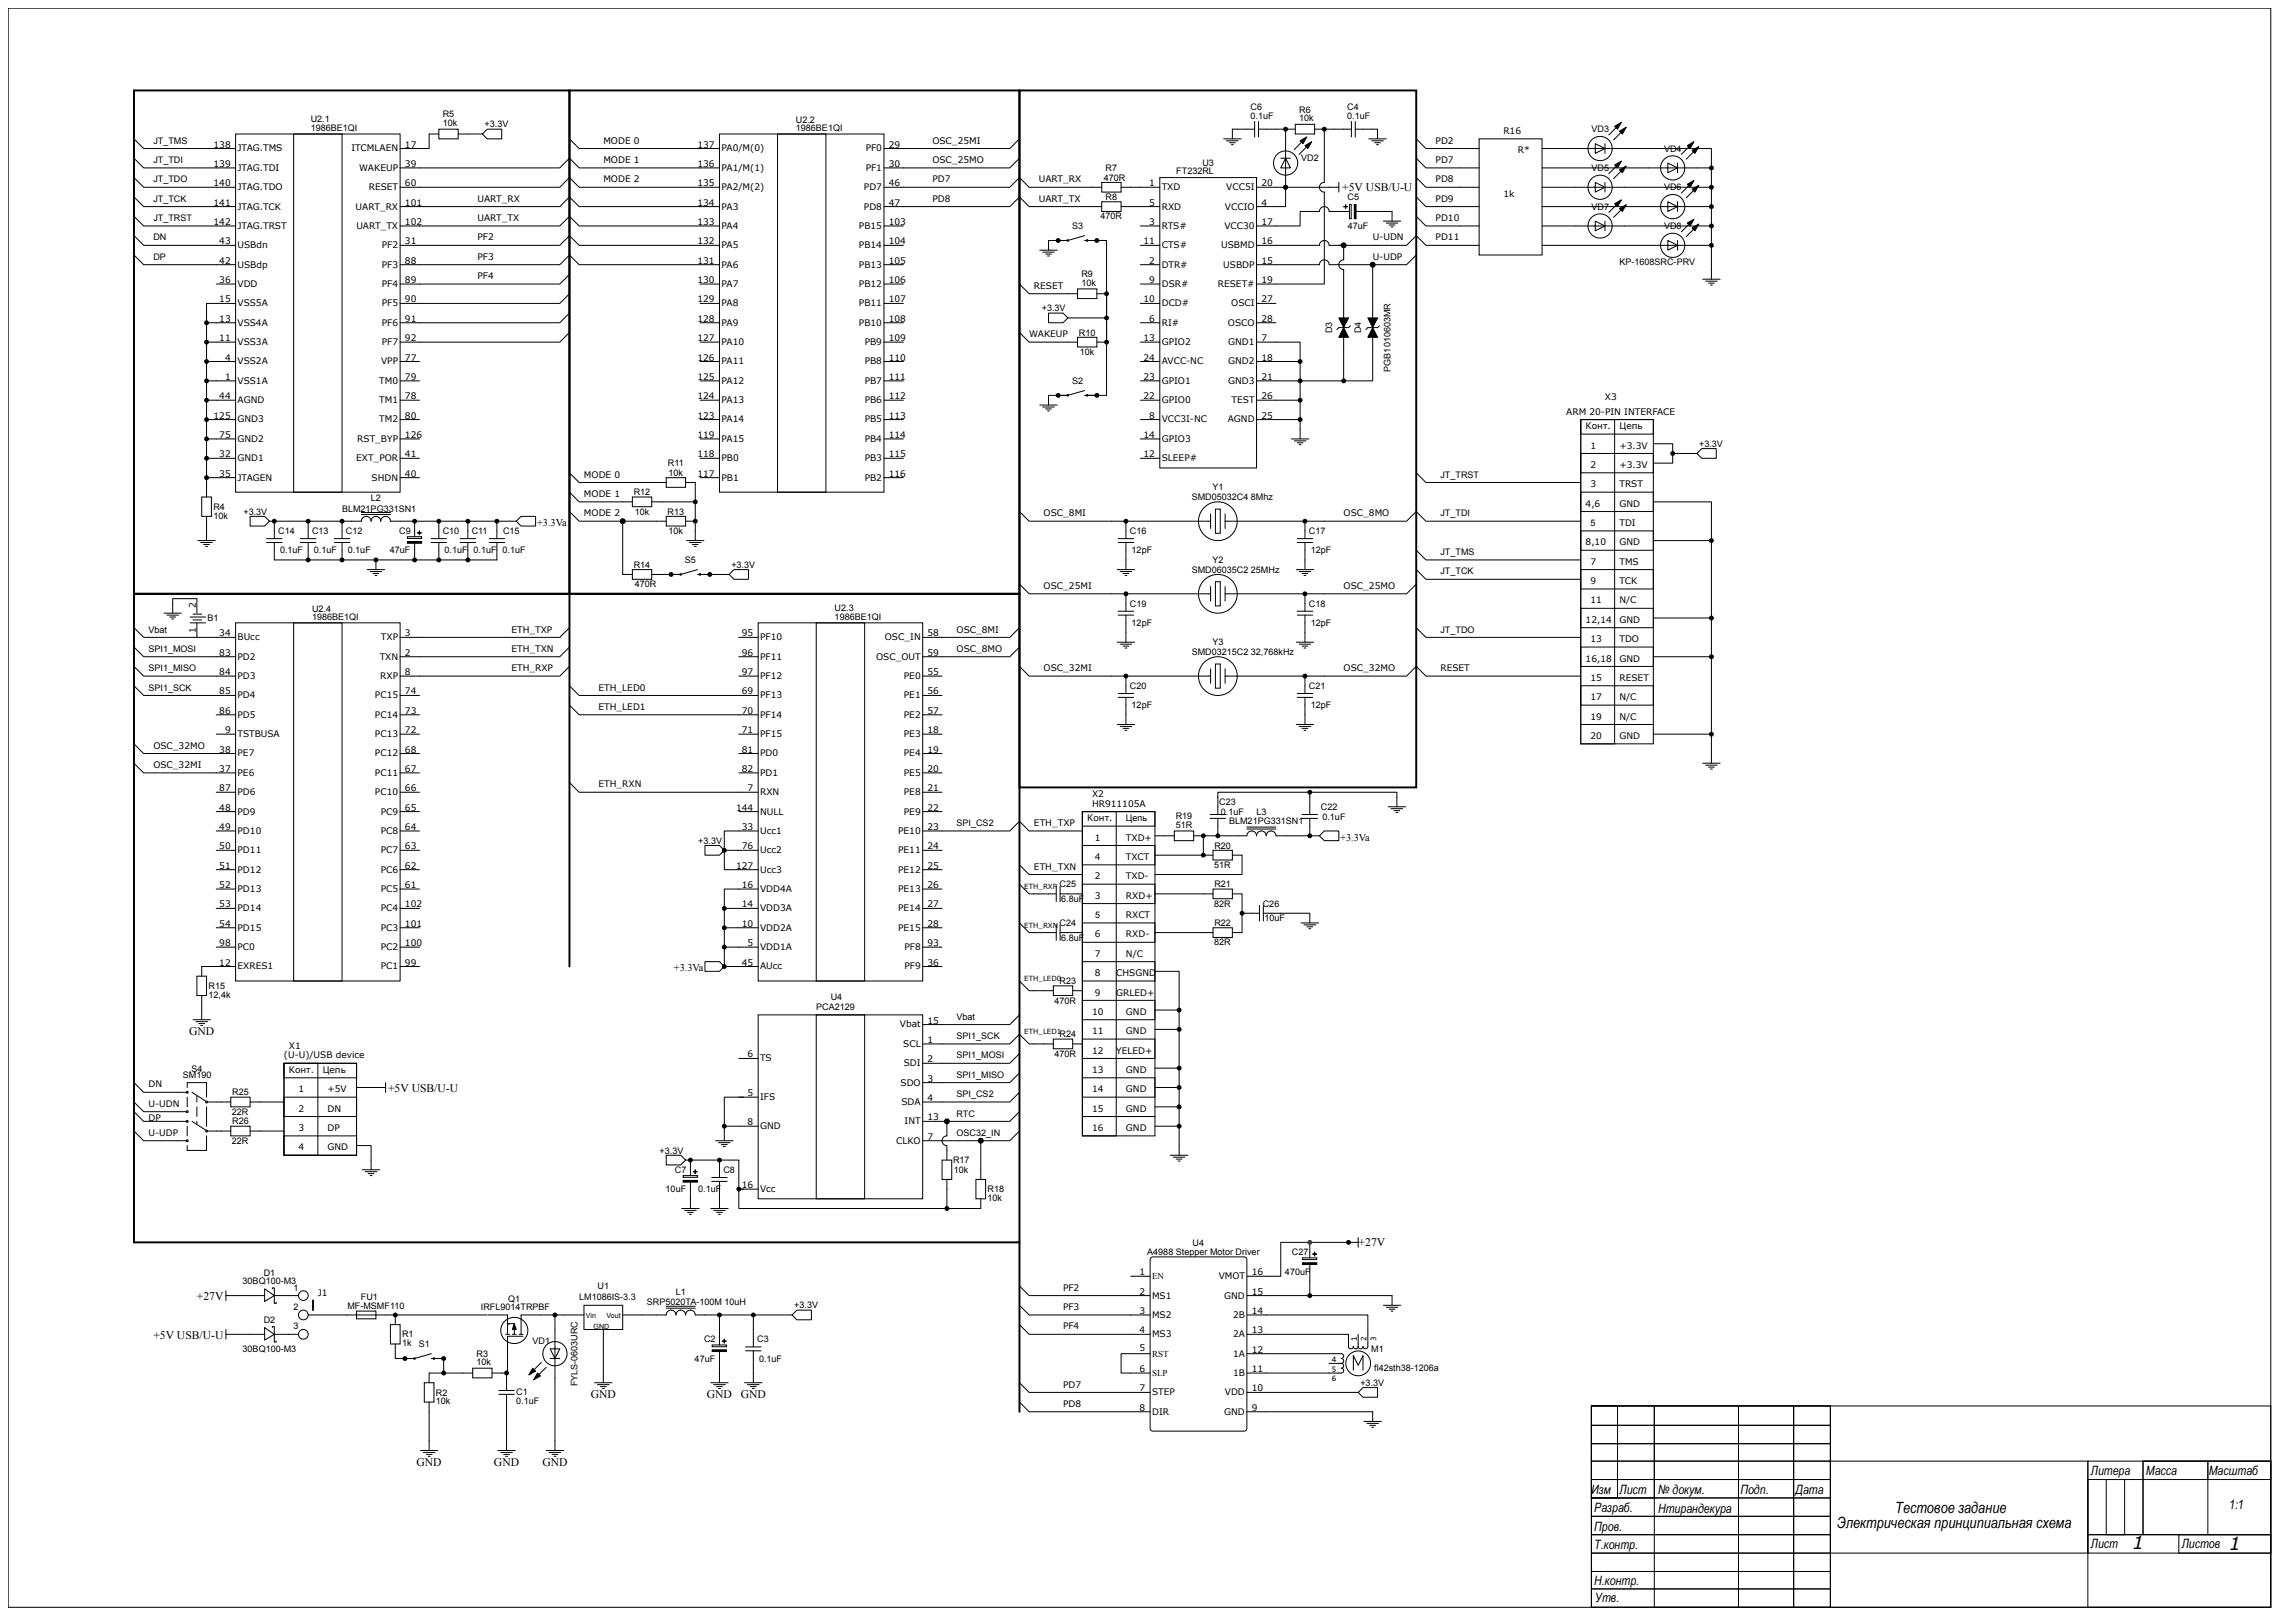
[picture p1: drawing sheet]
<svg xmlns="http://www.w3.org/2000/svg" width="594mm" height="420mm" viewBox="0 0 594 420" stroke-linecap="round" stroke-linejoin="round" font-family="sans-serif">
<defs><g id="words">
<g font-size="4.7">
<text x="552" y="400.9">1</text>
<text x="577.1" y="401.2">1</text>
</g>
<g font-size="4">
<text x="475.6" y="395.4">Электрическая принципиальная схема</text>
<text x="490.6" y="391.7">Тестовое задание</text>
</g>
<g font-size="3.3">
<text x="541.2" y="381.7">Литера</text>
<text x="555.5" y="381.7">Масса</text>
<text x="571.8" y="381.7">Масштаб</text>
<text x="412" y="386.7">Изм</text>
<text x="419.2" y="386.7">Лист</text>
<text x="429.3" y="386.7">№ докум.</text>
<text x="450.5" y="386.7">Подп.</text>
<text x="464.8" y="386.7">Дата</text>
<text x="412.7" y="391.4">Разраб.</text>
<text x="429.3" y="391.7">Нтирандекура</text>
<text x="577.1" y="390.4">1:1</text>
<text x="412.7" y="396.2">Пров.</text>
<text x="412.7" y="400.9">Т.контр.</text>
<text x="541.2" y="400.7">Лист</text>
<text x="564.8" y="400.7">Листов</text>
<text x="412.7" y="410.2">Н.контр.</text>
<text x="413" y="414.7">Утв.</text>
</g>
<g font-size="3">
<text x="347.5" y="49.5">+5V USB/U-U</text>
<text x="49" y="267.9">GND</text>
<text x="100.5" y="282.7">+5V USB/U-U</text>
<text x="351.7" y="322.6">+27V</text>
<text x="51" y="336.6">+27V</text>
<text x="39.7" y="346.6">+5V USB/U-U</text>
<text x="152.9" y="361.9">GND</text>
<text x="183" y="361.9">GND</text>
<text x="191.8" y="361.9">GND</text>
<text x="107.8" y="379.4">GND</text>
<text x="127.9" y="379.4">GND</text>
<text x="140.4" y="379.4">GND</text>
</g>
<g font-size="2.7">
<text x="139" y="136.1">+3.3Va</text>
<text x="347" y="217.6">+3.3Va</text>
<text x="174.5" y="251.4">+3.3Va</text>
</g>
<g font-size="2.3">
<text x="323.7" y="28.4">C6</text>
<text x="336.3" y="29.1">R6</text>
<text x="348.8" y="28.4">C4</text>
<text x="80.5" y="33.9">1986BE1QI</text>
<text x="80.5" y="31.5">U2.1</text>
<text x="114.6" y="32.7">10k</text>
<text x="114.6" y="30.4">R5</text>
<text x="125.4" y="33">+3.3V</text>
<text x="206" y="33.9">1986BE1QI</text>
<text x="206" y="31.8">U2.2</text>
<text x="323.7" y="30.7">0.1uF</text>
<text x="336.3" y="31.4">10k</text>
<text x="348.8" y="30.7">0.1uF</text>
<text x="389.2" y="34.7">R16</text>
<text x="412" y="34.3">VD3</text>
<text x="39.7" y="37.2">JT_TMS</text>
<text x="55.3" y="38.2">138</text>
<text x="61.5" y="39.2">JTAG.TMS</text>
<text x="91" y="39.2">ITCMLAEN</text>
<text x="104.8" y="38.2">17</text>
<text x="156.2" y="37.2">MODE 0</text>
<text x="180.5" y="38.2">137</text>
<text x="186.7" y="39.2">PA0/M(0)</text>
<text x="224.1" y="39.2">PF0</text>
<text x="230.1" y="38.2">29</text>
<text x="241.4" y="37.2">OSC_25MI</text>
<text x="336.9" y="41.8">VD2</text>
<text x="371.6" y="37.2">PD2</text>
<text x="392.9" y="39.7">R*</text>
<text x="430.8" y="39.3">VD4</text>
<text x="39.7" y="42.2">JT_TDI</text>
<text x="39.7" y="47.2">JT_TDO</text>
<text x="55.3" y="43.2">139</text>
<text x="61.5" y="44.2">JTAG.TDI</text>
<text x="93" y="44.2">WAKEUP</text>
<text x="104.8" y="43.2">39</text>
<text x="156.2" y="42.2">MODE 1</text>
<text x="156.2" y="47.2">MODE 2</text>
<text x="180.5" y="43.2">136</text>
<text x="186.7" y="44.2">PA1/M(1)</text>
<text x="224.1" y="44.2">PF1</text>
<text x="230.1" y="43.2">30</text>
<text x="241.4" y="42.2">OSC_25MO</text>
<text x="241.4" y="47.2">PD7</text>
<text x="268.9" y="47.2">UART_RX</text>
<text x="285.8" y="46.8">470R</text>
<text x="286.2" y="44.3">R7</text>
<text x="304.5" y="45.1">FT232RL</text>
<text x="311.3" y="42.8">U3</text>
<text x="371.6" y="42.2">PD7</text>
<text x="371.6" y="47.2">PD8</text>
<text x="412" y="44.3">VD5</text>
<text x="39.7" y="52.2">JT_TCK</text>
<text x="55.3" y="53.2">141</text>
<text x="55.3" y="48.2">140</text>
<text x="61.5" y="49.2">JTAG.TDO</text>
<text x="95.5" y="49.2">RESET</text>
<text x="104.8" y="48.2">60</text>
<text x="104.8" y="53.2">101</text>
<text x="123.6" y="52.2">UART_RX</text>
<text x="180.5" y="53.2">134</text>
<text x="180.5" y="48.2">135</text>
<text x="186.7" y="49.2">PA2/M(2)</text>
<text x="223.6" y="49.2">PD7</text>
<text x="230.1" y="48.2">46</text>
<text x="230.1" y="53.2">47</text>
<text x="241.4" y="52.2">PD8</text>
<text x="268.9" y="52.2">UART_TX</text>
<text x="286.2" y="51.8">R8</text>
<text x="297.5" y="48.2">1</text>
<text x="297.5" y="53.2">5</text>
<text x="300.7" y="49.2">TXD</text>
<text x="317.5" y="49.2">VCC5I</text>
<text x="326.5" y="53.2">4</text>
<text x="326.5" y="48.2">20</text>
<text x="348.8" y="51.8">C5</text>
<text x="371.6" y="52.2">PD9</text>
<text x="389.2" y="51">1k</text>
<text x="430.8" y="49.3">VD6</text>
<text x="39.7" y="57.2">JT_TRST</text>
<text x="55.3" y="58.2">142</text>
<text x="61.5" y="59.2">JTAG.TRST</text>
<text x="61.5" y="54.2">JTAG.TCK</text>
<text x="92.1" y="54.2">UART_RX</text>
<text x="92.3" y="59.2">UART_TX</text>
<text x="104.8" y="58.2">102</text>
<text x="123.6" y="57.2">UART_TX</text>
<text x="180.5" y="58.2">133</text>
<text x="186.7" y="59.2">PA4</text>
<text x="186.7" y="54.2">PA3</text>
<text x="222.4" y="59.2">PB15</text>
<text x="223.6" y="54.2">PD8</text>
<text x="230.1" y="58.2">103</text>
<text x="277.5" y="59.3">S3</text>
<text x="284.9" y="56.8">470R</text>
<text x="297.5" y="58.2">3</text>
<text x="300.7" y="59.2">RTS#</text>
<text x="300.7" y="54.2">RXD</text>
<text x="317" y="59.2">VCC30</text>
<text x="317.1" y="54.2">VCCIO</text>
<text x="326.5" y="58.2">17</text>
<text x="348.9" y="59.3">47uF</text>
<text x="371.6" y="57.2">PD10</text>
<text x="412" y="54.3">VD7</text>
<text x="430.8" y="59.3">VD8</text>
<text x="39.7" y="62.2">DN</text>
<text x="56.8" y="63.2">43</text>
<text x="61.5" y="64.2">USBdn</text>
<text x="98.8" y="64.2">PF2</text>
<text x="104.8" y="63.2">31</text>
<text x="123.6" y="62.2">PF2</text>
<text x="180.5" y="63.2">132</text>
<text x="186.7" y="64.2">PA5</text>
<text x="222.4" y="64.2">PB14</text>
<text x="230.1" y="63.2">104</text>
<text x="296" y="63.2">11</text>
<text x="300.7" y="64.2">CTS#</text>
<text x="316.1" y="64.2">USBMD</text>
<text x="326.5" y="63.2">16</text>
<text x="355.3" y="62.2">U-UDN</text>
<text x="371.6" y="62.2">PD11</text>
<text x="39.7" y="67.3">DP</text>
<text x="56.8" y="68.3">42</text>
<text x="61.5" y="69.3">USBdp</text>
<text x="98.8" y="69.3">PF3</text>
<text x="104.8" y="68.3">88</text>
<text x="123.6" y="67.3">PF3</text>
<text x="180.5" y="68.3">131</text>
<text x="186.7" y="69.3">PA6</text>
<text x="222.4" y="69.3">PB13</text>
<text x="230.1" y="68.3">105</text>
<text x="280" y="71.7">R9</text>
<text x="297.5" y="68.3">2</text>
<text x="300.7" y="69.3">DTR#</text>
<text x="316.7" y="69.3">USBDP</text>
<text x="326.5" y="68.3">15</text>
<text x="355.3" y="67.3">U-UDP</text>
<text x="419.2" y="68.5">KP-1608SRC-PRV</text>
<text x="56.8" y="73.3">36</text>
<text x="61.5" y="74.3">VDD</text>
<text x="98.8" y="74.3">PF4</text>
<text x="104.8" y="73.3">89</text>
<text x="123.6" y="72.3">PF4</text>
<text x="180.5" y="73.3">130</text>
<text x="186.7" y="74.3">PA7</text>
<text x="222.4" y="74.3">PB12</text>
<text x="230.1" y="73.3">106</text>
<text x="267.7" y="74.8">RESET</text>
<text x="280" y="74">10k</text>
<text x="297.5" y="73.3">9</text>
<text x="300.7" y="74.3">DSR#</text>
<text x="315.3" y="74.3">RESET#</text>
<text x="326.5" y="73.3">19</text>
<text x="56.8" y="83.3">13</text>
<text x="56.8" y="78.3">15</text>
<text x="61.5" y="79.3">VSS5A</text>
<text x="98.8" y="79.3">PF5</text>
<text x="104.8" y="78.3">90</text>
<text x="104.8" y="83.3">91</text>
<text x="180.5" y="83.3">128</text>
<text x="180.5" y="78.3">129</text>
<text x="186.7" y="79.3">PA8</text>
<text x="222.4" y="79.3">PB11</text>
<text x="230.1" y="78.3">107</text>
<text x="230.1" y="83.3">108</text>
<text x="269.7" y="80.6">+3.3V</text>
<text x="296" y="78.3">10</text>
<text x="297.5" y="83.3">6</text>
<text x="300.7" y="79.3">DCD#</text>
<text x="318.7" y="79.3">OSCI</text>
<text x="326.5" y="78.3">27</text>
<text x="326.5" y="83.3">28</text>
<text x="56.8" y="88.3">11</text>
<text x="61.5" y="89.3">VSS3A</text>
<text x="61.5" y="84.3">VSS4A</text>
<text x="98.8" y="84.3">PF6</text>
<text x="98.8" y="89.3">PF7</text>
<text x="104.8" y="88.3">92</text>
<text x="180.5" y="88.3">127</text>
<text x="186.7" y="89.3">PA10</text>
<text x="186.7" y="84.3">PA9</text>
<text x="222.4" y="84.3">PB10</text>
<text x="223.8" y="89.3">PB9</text>
<text x="230.1" y="88.3">109</text>
<text x="266.4" y="87.3">WAKEUP</text>
<text x="279.3" y="86.9">R10</text>
<text x="296" y="88.3">13</text>
<text x="300.7" y="84.3">RI#</text>
<text x="300.7" y="89.3">GPIO2</text>
<text x="317.9" y="84.3">OSCO</text>
<text x="317.9" y="89.3">GND1</text>
<text x="326.5" y="88.3">7</text>
<text x="344.9" y="86.3" transform="rotate(-90 344.9 86.3)">D3</text>
<text x="352.4" y="86.3" transform="rotate(-90 352.4 86.3)">D4</text>
<text x="58.3" y="93.3">4</text>
<text x="61.5" y="94.3">VSS2A</text>
<text x="98.7" y="94.3">VPP</text>
<text x="104.8" y="93.3">77</text>
<text x="180.5" y="93.3">126</text>
<text x="186.7" y="94.3">PA11</text>
<text x="223.8" y="94.3">PB8</text>
<text x="230.1" y="93.3">110</text>
<text x="279.5" y="91.9">10k</text>
<text x="296" y="93.3">24</text>
<text x="300.7" y="94.3">AVCC-NC</text>
<text x="317.9" y="94.3">GND2</text>
<text x="326.5" y="93.3">18</text>
<text x="58.3" y="98.3">1</text>
<text x="61.5" y="99.3">VSS1A</text>
<text x="98.2" y="99.3">TM0</text>
<text x="104.8" y="98.3">79</text>
<text x="180.5" y="98.3">125</text>
<text x="186.7" y="99.3">PA12</text>
<text x="223.8" y="99.3">PB7</text>
<text x="230.1" y="98.3">111</text>
<text x="277.5" y="99.4">S2</text>
<text x="296" y="98.3">23</text>
<text x="300.7" y="99.3">GPIO1</text>
<text x="317.9" y="99.3">GND3</text>
<text x="326.5" y="98.3">21</text>
<text x="359.9" y="96.2" transform="rotate(-90 359.9 96.2)">PGB1010603MR</text>
<text x="56.8" y="103.3">44</text>
<text x="61.5" y="104.3">AGND</text>
<text x="98.2" y="104.3">TM1</text>
<text x="104.8" y="103.3">78</text>
<text x="180.5" y="103.3">124</text>
<text x="186.7" y="104.3">PA13</text>
<text x="223.8" y="104.3">PB6</text>
<text x="230.1" y="103.3">112</text>
<text x="296" y="103.3">22</text>
<text x="300.7" y="104.3">GPIO0</text>
<text x="318.8" y="104.3">TEST</text>
<text x="326.5" y="103.3">26</text>
<text x="405.5" y="107.3">ARM 20-PIN INTERFACE</text>
<text x="415.5" y="103.6">X3</text>
<text x="55.3" y="108.3">125</text>
<text x="56.8" y="113.3">75</text>
<text x="61.5" y="109.3">GND3</text>
<text x="98.2" y="109.3">TM2</text>
<text x="104.8" y="108.3">80</text>
<text x="104.8" y="113.3">126</text>
<text x="180.5" y="113.3">119</text>
<text x="180.5" y="108.3">123</text>
<text x="186.7" y="109.3">PA14</text>
<text x="223.8" y="109.3">PB5</text>
<text x="230.1" y="108.3">113</text>
<text x="230.1" y="113.3">114</text>
<text x="296" y="113.3">14</text>
<text x="297.5" y="108.3">8</text>
<text x="300.7" y="109.3">VCC3I-NC</text>
<text x="317.8" y="109.3">AGND</text>
<text x="326.5" y="108.3">25</text>
<text x="410.5" y="111.1">Конт.</text>
<text x="419.2" y="111.1">Цепь</text>
<text x="56.8" y="118.4">32</text>
<text x="61.5" y="119.4">GND1</text>
<text x="61.5" y="114.3">GND2</text>
<text x="92.2" y="119.4">EXT_POR</text>
<text x="92.5" y="114.3">RST_BYP</text>
<text x="104.8" y="118.4">41</text>
<text x="180.5" y="118.4">118</text>
<text x="186.7" y="119.4">PB0</text>
<text x="186.7" y="114.3">PA15</text>
<text x="223.8" y="114.3">PB4</text>
<text x="223.8" y="119.4">PB3</text>
<text x="230.1" y="118.4">115</text>
<text x="296" y="118.4">12</text>
<text x="300.7" y="119.4">SLEEP#</text>
<text x="300.7" y="114.3">GPIO3</text>
<text x="411.7" y="116.1">1</text>
<text x="419.2" y="116.1">+3.3V</text>
<text x="439.8" y="115.7">+3.3V</text>
<text x="56.8" y="123.4">35</text>
<text x="61.5" y="124.4">JTAGEN</text>
<text x="96.2" y="124.4">SHDN</text>
<text x="104.8" y="123.4">40</text>
<text x="151.2" y="123.6">MODE 0</text>
<text x="172.9" y="120.7">R11</text>
<text x="173.1" y="123.2">10k</text>
<text x="180.5" y="123.4">117</text>
<text x="186.7" y="124.4">PB1</text>
<text x="223.8" y="124.4">PB2</text>
<text x="230.1" y="123.4">116</text>
<text x="372.9" y="123.6">JT_TRST</text>
<text x="411.7" y="121.1">2</text>
<text x="419.2" y="121.1">+3.3V</text>
<text x="55.2" y="131.9">R4</text>
<text x="96" y="129.6">L2</text>
<text x="151.2" y="128.6">MODE 1</text>
<text x="164.1" y="128.2">R12</text>
<text x="308.5" y="129.4">SMD05032C4</text>
<text x="313.9" y="126.9">Y1</text>
<text x="323.8" y="129.4">8Mhz</text>
<text x="410.5" y="131.1">4,6</text>
<text x="411.7" y="126.1">3</text>
<text x="419.2" y="131.1">GND</text>
<text x="419.2" y="126.1">TRST</text>
<text x="55.2" y="134.2">10k</text>
<text x="63" y="133.2">+3.3V</text>
<text x="88.5" y="132.4">BLM21PG331SN1</text>
<text x="151.2" y="133.6">MODE 2</text>
<text x="164.3" y="133.2">10k</text>
<text x="172.8" y="133.2">R13</text>
<text x="270.2" y="133.6">OSC_8MI</text>
<text x="347.8" y="133.6">OSC_8MO</text>
<text x="372.9" y="133.6">JT_TDI</text>
<text x="411.7" y="136.1">5</text>
<text x="419.2" y="136.1">TDI</text>
<text x="72" y="138.2">C14</text>
<text x="72.5" y="143.2">0.1uF</text>
<text x="80.8" y="138.2">C13</text>
<text x="81.3" y="143.2">0.1uF</text>
<text x="89.6" y="138.2">C12</text>
<text x="90" y="143.2">0.1uF</text>
<text x="100.9" y="143.2">47uF</text>
<text x="103.3" y="138.2">C9</text>
<text x="114.6" y="138.2">C10</text>
<text x="115.1" y="143.2">0.1uF</text>
<text x="122.1" y="138.2">C11</text>
<text x="122.6" y="143.2">0.1uF</text>
<text x="130.1" y="143.2">0.1uF</text>
<text x="130.2" y="138.2">C15</text>
<text x="173.1" y="138.2">10k</text>
<text x="292.5" y="138.2">C16</text>
<text x="292.9" y="143.2">12pF</text>
<text x="338.8" y="138.2">C17</text>
<text x="339.3" y="143.2">12pF</text>
<text x="372.9" y="143.7">JT_TMS</text>
<text x="410.5" y="141.2">8,10</text>
<text x="419.2" y="141.2">GND</text>
<text x="164.1" y="147">R14</text>
<text x="177.3" y="145.7">S5</text>
<text x="189.3" y="147">+3.3V</text>
<text x="308.5" y="148.2">SMD06035C2</text>
<text x="313.9" y="145.7">Y2</text>
<text x="323.8" y="148.2">25MHz</text>
<text x="372.9" y="148.7">JT_TCK</text>
<text x="411.7" y="146.2">7</text>
<text x="419.2" y="146.2">TMS</text>
<text x="164.3" y="152">470R</text>
<text x="270.2" y="152.4">OSC_25MI</text>
<text x="347.8" y="152.4">OSC_25MO</text>
<text x="411.7" y="151.2">9</text>
<text x="419.2" y="151.2">TCK</text>
<text x="50.7" y="157.4" transform="rotate(-90 50.7 157.4)">2</text>
<text x="53.7" y="160.8">B1</text>
<text x="80.8" y="160.4">1986BE1QI</text>
<text x="80.8" y="158.4">U2.4</text>
<text x="216.1" y="160.4">1986BE1QI</text>
<text x="216.1" y="158.2">U2.3</text>
<text x="292.5" y="157">C19</text>
<text x="338.8" y="157">C18</text>
<text x="410.5" y="161.2">12,14</text>
<text x="411.7" y="156.2">11</text>
<text x="419.2" y="161.2">GND</text>
<text x="419.2" y="156.2">N/C</text>
<text x="38.4" y="163.7">Vbat</text>
<text x="50.7" y="163.9" transform="rotate(-90 50.7 163.9)">1</text>
<text x="56.8" y="164.7">34</text>
<text x="61.5" y="165.7">BUcc</text>
<text x="98.6" y="165.7">TXP</text>
<text x="104.8" y="164.7">3</text>
<text x="132.4" y="163.7">ETH_TXP</text>
<text x="192" y="164.7">95</text>
<text x="196.8" y="165.7">PF10</text>
<text x="229.1" y="165.7">OSC_IN</text>
<text x="240.1" y="164.7">58</text>
<text x="247.6" y="163.7">OSC_8MI</text>
<text x="292.9" y="162">12pF</text>
<text x="313.9" y="167">Y3</text>
<text x="339.3" y="162">12pF</text>
<text x="372.9" y="163.7">JT_TDO</text>
<text x="411.7" y="166.2">13</text>
<text x="419.2" y="166.2">TDO</text>
<text x="38.4" y="173.7">SPI1_MISO</text>
<text x="38.4" y="168.7">SPI1_MOSI</text>
<text x="56.8" y="169.7">83</text>
<text x="61.5" y="170.7">PD2</text>
<text x="98.3" y="170.7">TXN</text>
<text x="104.8" y="169.7">2</text>
<text x="132.4" y="173.7">ETH_RXP</text>
<text x="132.4" y="168.7">ETH_TXN</text>
<text x="192" y="169.7">96</text>
<text x="196.8" y="170.7">PF11</text>
<text x="226.8" y="170.7">OSC_OUT</text>
<text x="240.1" y="169.7">59</text>
<text x="247.6" y="168.7">OSC_8MO</text>
<text x="270.2" y="173.7">OSC_32MI</text>
<text x="308.5" y="169.5">SMD03215C2</text>
<text x="323.8" y="169.5">32,768kHz</text>
<text x="347.8" y="173.7">OSC_32MO</text>
<text x="372.9" y="173.7">RESET</text>
<text x="410.5" y="171.2">16,18</text>
<text x="419.2" y="171.2">GND</text>
<text x="38.4" y="178.7">SPI1_SCK</text>
<text x="56.8" y="179.7">85</text>
<text x="56.8" y="174.7">84</text>
<text x="61.5" y="175.7">PD3</text>
<text x="98.4" y="175.7">RXP</text>
<text x="104.8" y="174.7">8</text>
<text x="104.8" y="179.7">74</text>
<text x="154.9" y="178.7">ETH_LED0</text>
<text x="192" y="179.7">69</text>
<text x="192" y="174.7">97</text>
<text x="196.8" y="175.7">PF12</text>
<text x="234" y="175.7">PE0</text>
<text x="240.1" y="174.7">55</text>
<text x="240.1" y="179.7">56</text>
<text x="292.5" y="178.3">C20</text>
<text x="338.8" y="178.3">C21</text>
<text x="411.7" y="176.2">15</text>
<text x="419.2" y="176.2">RESET</text>
<text x="56.8" y="184.7">86</text>
<text x="61.5" y="185.7">PD5</text>
<text x="61.5" y="180.7">PD4</text>
<text x="97.1" y="180.7">PC15</text>
<text x="97.1" y="185.7">PC14</text>
<text x="104.8" y="184.7">73</text>
<text x="154.9" y="183.7">ETH_LED1</text>
<text x="192" y="184.7">70</text>
<text x="196.8" y="185.7">PF14</text>
<text x="196.8" y="180.7">PF13</text>
<text x="234" y="180.7">PE1</text>
<text x="234" y="185.7">PE2</text>
<text x="240.1" y="184.7">57</text>
<text x="292.9" y="183.3">12pF</text>
<text x="339.3" y="183.3">12pF</text>
<text x="411.7" y="181.2">17</text>
<text x="419.2" y="181.2">N/C</text>
<text x="58.3" y="189.8">9</text>
<text x="61.5" y="190.8">TSTBUSA</text>
<text x="97.1" y="190.8">PC13</text>
<text x="104.8" y="189.8">72</text>
<text x="192" y="189.8">71</text>
<text x="196.8" y="190.8">PF15</text>
<text x="234" y="190.8">PE3</text>
<text x="240.1" y="189.8">18</text>
<text x="411.7" y="186.2">19</text>
<text x="411.7" y="191.3">20</text>
<text x="419.2" y="191.3">GND</text>
<text x="419.2" y="186.2">N/C</text>
<text x="39.7" y="193.8">OSC_32MO</text>
<text x="56.8" y="194.8">38</text>
<text x="61.5" y="195.8">PE7</text>
<text x="97.1" y="195.8">PC12</text>
<text x="104.8" y="194.8">68</text>
<text x="192" y="194.8">81</text>
<text x="196.8" y="195.8">PD0</text>
<text x="234" y="195.8">PE4</text>
<text x="240.1" y="194.8">19</text>
<text x="39.7" y="198.8">OSC_32MI</text>
<text x="56.8" y="199.8">37</text>
<text x="61.5" y="200.8">PE6</text>
<text x="97.1" y="200.8">PC11</text>
<text x="104.8" y="199.8">67</text>
<text x="154.9" y="203.8">ETH_RXN</text>
<text x="192" y="199.8">82</text>
<text x="196.8" y="200.8">PD1</text>
<text x="234" y="200.8">PE5</text>
<text x="240.1" y="199.8">20</text>
<text x="56.8" y="209.8">48</text>
<text x="56.8" y="204.8">87</text>
<text x="61.5" y="205.8">PD6</text>
<text x="97.1" y="205.8">PC10</text>
<text x="104.8" y="204.8">66</text>
<text x="104.8" y="209.8">65</text>
<text x="190.6" y="209.8">144</text>
<text x="193.5" y="204.8">7</text>
<text x="196.8" y="205.8">RXN</text>
<text x="234" y="205.8">PE8</text>
<text x="240.1" y="204.8">21</text>
<text x="240.1" y="209.8">22</text>
<text x="282.7" y="208.8">HR911105A</text>
<text x="282.7" y="206.3">X2</text>
<text x="315.6" y="208.4">C23</text>
<text x="341.9" y="209.6">C22</text>
<text x="56.8" y="214.8">49</text>
<text x="61.5" y="215.8">PD10</text>
<text x="61.5" y="210.8">PD9</text>
<text x="98.5" y="210.8">PC9</text>
<text x="98.5" y="215.8">PC8</text>
<text x="104.8" y="214.8">64</text>
<text x="192" y="214.8">33</text>
<text x="196.8" y="215.8">Ucc1</text>
<text x="196.8" y="210.8">NULL</text>
<text x="232.5" y="215.8">PE10</text>
<text x="234" y="210.8">PE9</text>
<text x="240.1" y="214.8">23</text>
<text x="247.6" y="213.8">SPI_CS2</text>
<text x="267.7" y="213.8">ETH_TXP</text>
<text x="281.4" y="212.6">Конт.</text>
<text x="291.5" y="212.6">Цепь</text>
<text x="304.4" y="214.3">51R</text>
<text x="304.4" y="212">R19</text>
<text x="316" y="210.9">0.1uF</text>
<text x="318.2" y="213.4">BLM21PG331SN1</text>
<text x="325.2" y="211">L3</text>
<text x="342.3" y="212.1">0.1uF</text>
<text x="56.8" y="219.8">50</text>
<text x="61.5" y="220.8">PD11</text>
<text x="98.5" y="220.8">PC7</text>
<text x="104.8" y="219.8">63</text>
<text x="180.8" y="218.4">+3.3V</text>
<text x="192" y="219.8">76</text>
<text x="196.8" y="220.8">Ucc2</text>
<text x="232.5" y="220.8">PE11</text>
<text x="240.1" y="219.8">24</text>
<text x="283.4" y="217.6">1</text>
<text x="291.5" y="217.6">TXD+</text>
<text x="314.4" y="219.6">R20</text>
<text x="56.8" y="224.8">51</text>
<text x="61.5" y="225.8">PD12</text>
<text x="98.5" y="225.8">PC6</text>
<text x="104.8" y="224.8">62</text>
<text x="190.6" y="224.8">127</text>
<text x="196.8" y="225.8">Ucc3</text>
<text x="232.5" y="225.8">PE12</text>
<text x="240.1" y="224.8">25</text>
<text x="267.7" y="225.1">ETH_TXN</text>
<text x="283.4" y="222.6">4</text>
<text x="283.4" y="227.6">2</text>
<text x="291.5" y="222.6">TXCT</text>
<text x="291.5" y="227.6">TXD-</text>
<text x="314.3" y="224.6">51R</text>
<text x="56.8" y="229.8">52</text>
<text x="61.5" y="230.8">PD13</text>
<text x="98.5" y="230.8">PC5</text>
<text x="104.8" y="229.8">61</text>
<text x="192" y="229.8">16</text>
<text x="196.8" y="230.8">VDD4A</text>
<text x="232.5" y="230.8">PE13</text>
<text x="240.1" y="229.8">26</text>
<text x="274.3" y="229.7">C25</text>
<text x="274.7" y="233.4">6.8uF</text>
<text x="283.4" y="232.6">3</text>
<text x="291.5" y="232.6">RXD+</text>
<text x="314.4" y="229.7">R21</text>
<text x="56.8" y="239.9">54</text>
<text x="56.8" y="234.8">53</text>
<text x="61.5" y="235.9">PD14</text>
<text x="98.5" y="235.9">PC4</text>
<text x="104.8" y="234.8">102</text>
<text x="104.8" y="239.9">101</text>
<text x="192" y="239.9">10</text>
<text x="192" y="234.8">14</text>
<text x="196.8" y="235.9">VDD3A</text>
<text x="232.5" y="235.9">PE14</text>
<text x="240.1" y="234.8">27</text>
<text x="240.1" y="239.9">28</text>
<text x="274.3" y="239.7">C24</text>
<text x="283.5" y="237.6">5</text>
<text x="291.5" y="237.6">RXCT</text>
<text x="314.3" y="234.7">82R</text>
<text x="314.4" y="239.7">R22</text>
<text x="326.9" y="234.7">C26</text>
<text x="327.3" y="238.4">10uF</text>
<text x="56.8" y="244.9">98</text>
<text x="61.5" y="245.9">PC0</text>
<text x="61.5" y="240.9">PD15</text>
<text x="98.5" y="240.9">PC3</text>
<text x="98.5" y="245.9">PC2</text>
<text x="104.8" y="244.9">100</text>
<text x="193.5" y="244.9">5</text>
<text x="196.8" y="245.9">VDD1A</text>
<text x="196.8" y="240.9">VDD2A</text>
<text x="232.5" y="240.9">PE15</text>
<text x="234.1" y="245.9">PF8</text>
<text x="240.1" y="244.9">93</text>
<text x="274.7" y="243.4">6.8uF</text>
<text x="283.4" y="242.6">6</text>
<text x="291.5" y="242.6">RXD-</text>
<text x="314.3" y="244.7">82R</text>
<text x="56.8" y="249.9">12</text>
<text x="61.5" y="250.9">EXRES1</text>
<text x="98.5" y="250.9">PC1</text>
<text x="104.8" y="249.9">99</text>
<text x="192" y="249.9">45</text>
<text x="196.8" y="250.9">AUcc</text>
<text x="234.1" y="250.9">PF9</text>
<text x="240.1" y="249.9">36</text>
<text x="283.4" y="247.6">7</text>
<text x="291.5" y="247.6">N/C</text>
<text x="54" y="256">R15</text>
<text x="274.3" y="254.7">R23</text>
<text x="283.4" y="257.6">9</text>
<text x="283.4" y="252.6">8</text>
<text x="289" y="257.6">GRLED+</text>
<text x="289" y="252.6">CHSGND</text>
<text x="54" y="258.2">12,4k</text>
<text x="211.3" y="261.4">PCA2129</text>
<text x="215.1" y="258.9">U4</text>
<text x="247.6" y="263.9">Vbat</text>
<text x="273" y="259.7">470R</text>
<text x="282.7" y="262.7">10</text>
<text x="291.5" y="262.7">GND</text>
<text x="233" y="265.9">Vbat</text>
<text x="240.1" y="264.9">15</text>
<text x="240.1" y="269.9">1</text>
<text x="247.6" y="268.9">SPI1_SCK</text>
<text x="274.3" y="268.5">R24</text>
<text x="282.7" y="267.7">11</text>
<text x="291.5" y="267.7">GND</text>
<text x="73.5" y="273.9">(U-U)/USB device</text>
<text x="74.8" y="271.4">X1</text>
<text x="193.5" y="273.7">6</text>
<text x="196.8" y="274.7">TS</text>
<text x="233.8" y="270.9">SCL</text>
<text x="234" y="275.9">SDI</text>
<text x="240.1" y="274.9">2</text>
<text x="247.6" y="273.9">SPI1_MOSI</text>
<text x="273" y="273.5">470R</text>
<text x="282.7" y="272.7">12</text>
<text x="289" y="272.7">YELED+</text>
<text x="38.4" y="281.4">DN</text>
<text x="47.3" y="278.9">SM190</text>
<text x="49.6" y="277.4">S4</text>
<text x="74.8" y="277.7">Конт.</text>
<text x="83.5" y="277.7">Цепь</text>
<text x="233.1" y="280.9">SDO</text>
<text x="240.1" y="279.9">3</text>
<text x="247.6" y="278.9">SPI1_MISO</text>
<text x="282.7" y="277.7">13</text>
<text x="291.5" y="277.7">GND</text>
<text x="38.4" y="286.5">U-UDN</text>
<text x="60.1" y="283.5">R25</text>
<text x="77.3" y="282.7">1</text>
<text x="77.3" y="287.7">2</text>
<text x="84.8" y="282.7">+5V</text>
<text x="84.8" y="287.7">DN</text>
<text x="193.5" y="283.7">5</text>
<text x="196.8" y="284.7">IFS</text>
<text x="233.4" y="286">SDA</text>
<text x="240.1" y="285">4</text>
<text x="247.6" y="284">SPI_CS2</text>
<text x="282.7" y="282.7">14</text>
<text x="282.7" y="287.7">15</text>
<text x="291.5" y="282.7">GND</text>
<text x="291.5" y="287.7">GND</text>
<text x="38.4" y="290.2">DP</text>
<text x="38.4" y="294">U-UDP</text>
<text x="60" y="288.5">22R</text>
<text x="60.1" y="291">R26</text>
<text x="77.3" y="292.7">3</text>
<text x="84.8" y="292.7">DP</text>
<text x="193.5" y="291.2">8</text>
<text x="196.8" y="292.2">GND</text>
<text x="234.2" y="291">INT</text>
<text x="240.1" y="290">13</text>
<text x="247.6" y="289">RTC</text>
<text x="247.6" y="294">OSC32_IN</text>
<text x="282.7" y="292.7">16</text>
<text x="291.5" y="292.7">GND</text>
<text x="60" y="296">22R</text>
<text x="77.3" y="297.7">4</text>
<text x="84.8" y="297.7">GND</text>
<text x="170.7" y="298.5">+3.3V</text>
<text x="232" y="296">CLKO</text>
<text x="240.1" y="295">7</text>
<text x="174.7" y="303.6">C7</text>
<text x="187.3" y="303.6">C8</text>
<text x="246.7" y="301">R17</text>
<text x="246.9" y="303.6">10k</text>
<text x="172.3" y="308.6">10uF</text>
<text x="180.8" y="308.6">0.1uF</text>
<text x="192" y="307.5">16</text>
<text x="196.8" y="308.5">Vcc</text>
<text x="255.6" y="310.8">10k</text>
<text x="255.6" y="308.6">R18</text>
<text x="308.7" y="322.4">U4</text>
<text x="297" y="324.8">A4988 Stepper Motor Driver</text>
<text x="332.6" y="329.9">470uF</text>
<text x="334.4" y="324.8">C27</text>
<text x="62.8" y="332.3">30BQ100-M3</text>
<text x="68.3" y="330.3">D1</text>
<text x="76" y="334.1">1</text>
<text x="82.3" y="335.3">J1</text>
<text x="154.7" y="333.6">U1</text>
<text x="174.9" y="335.1">L1</text>
<text x="275.2" y="334.1">PF2</text>
<text x="295" y="330">1</text>
<text x="295" y="335.1">2</text>
<text x="298.2" y="331">EN</text>
<text x="315.5" y="331">VMOT</text>
<text x="324" y="335.1">15</text>
<text x="324" y="330">16</text>
<text x="76" y="339.1">2</text>
<text x="89.9" y="338.6">MF-MSMF110</text>
<text x="93.4" y="336.3">FU1</text>
<text x="124.5" y="339.1">IRFL9014TRPBF</text>
<text x="131.6" y="336.8">Q1</text>
<text x="149.9" y="336.6">LM1086IS-3.3</text>
<text x="167.5" y="337.8">SRP5020TA-100M 10uH</text>
<text x="205.6" y="338.6">+3.3V</text>
<text x="275.2" y="339.1">PF3</text>
<text x="295" y="340.1">3</text>
<text x="298.2" y="336.1">MS1</text>
<text x="298.2" y="341.1">MS2</text>
<text x="316.9" y="336.1">GND</text>
<text x="319.2" y="341.1">2B</text>
<text x="324" y="340.1">14</text>
<text x="68.3" y="342.4">D2</text>
<text x="76" y="344.1">3</text>
<text x="104.1" y="346.1">R1</text>
<text x="137.9" y="347.8">VD1</text>
<text x="182.2" y="347.4">C2</text>
<text x="196" y="347.4">C3</text>
<text x="275.2" y="344.1">PF4</text>
<text x="295" y="345.1">4</text>
<text x="298.2" y="346.1">MS3</text>
<text x="319.2" y="346.1">2A</text>
<text x="324" y="345.1">13</text>
<text x="62.8" y="349.9">30BQ100-M3</text>
<text x="104.1" y="348.4">1k</text>
<text x="108.4" y="348.6">S1</text>
<text x="123.4" y="353.3">10k</text>
<text x="123.4" y="351.1">R3</text>
<text x="179.8" y="352.4">47uF</text>
<text x="196.5" y="352.4">0.1uF</text>
<text x="295" y="349.7">5</text>
<text x="298.2" y="351.1">RST</text>
<text x="319.2" y="351.1">1A</text>
<text x="324" y="350.1">12</text>
<text x="355" y="349.9">M1</text>
<text x="149.5" y="358.8" transform="rotate(-90 149.5 358.8)">FYLS-0603URC</text>
<text x="275.2" y="359.1">PD7</text>
<text x="295" y="355.1">6</text>
<text x="298.2" y="356.1">SLP</text>
<text x="319.2" y="356.1">1B</text>
<text x="324" y="355.1">11</text>
<text x="352.2" y="358.7">+3.3V</text>
<text x="355.7" y="354.9">fl42sth38-1206a</text>
<text x="112.8" y="363.4">10k</text>
<text x="112.8" y="361.2">R2</text>
<text x="133.6" y="363.4">0.1uF</text>
<text x="133.6" y="361.1">C1</text>
<text x="275.2" y="364.1">PD8</text>
<text x="295" y="360.1">7</text>
<text x="295" y="365.1">8</text>
<text x="298.2" y="361.1">STEP</text>
<text x="317.1" y="361.1">VDD</text>
<text x="324" y="365.1">9</text>
<text x="324" y="360.1">10</text>
<text x="298.2" y="366.1">DIR</text>
<text x="316.9" y="366.1">GND</text>
</g>
<g font-size="2.2">
<text x="351.2" y="347.2" transform="rotate(-90 351.2 347.2)">1</text>
<text x="353.7" y="347.2" transform="rotate(-90 353.7 347.2)">2</text>
<text x="356.2" y="347.2" transform="rotate(-90 356.2 347.2)">3</text>
<text x="344.7" y="352.5">4</text>
<text x="344.7" y="355">5</text>
<text x="344.7" y="357.5">6</text>
</g>
<g font-size="1.8">
<text x="265.2" y="230.1">ETH_RXP</text>
<text x="265.2" y="240.1">ETH_RXN</text>
<text x="265.2" y="253.9">ETH_LED0</text>
<text x="265.2" y="267.7">ETH_LED1</text>
<text x="151.7" y="341.1">Vin</text>
<text x="157" y="341.1">Vout</text>
<text x="153.7" y="344.1">GND</text>
</g>
</g></defs>
<g fill="none" stroke="#000" stroke-width=".26">
<path d="M2.1 2.1h585.7v413.9h-585.7zM34.7 35.9l2.5 2.5h23.8M61 34.7h42.6v92.7h-42.6zM76 34.7h12.5v92.7h-12.5zM113.6 33.4h5v2.5h-5zM113.6 34.7h-2.5v3.7h-7.5M118.6 34.7h6.3M126.1 33.4h3.8v2.5h-3.8l-1.2-1.2zM147.4 35.9l2.5 2.5h36.3M186.2 34.7h42.6v92.7h-42.6zM201.3 34.7h12.5v92.7h-12.5zM263.9 35.9l-2.5 2.5h-32.6"/>
<path d="M316.8 35.9h4.5M317.5 36.4h3M318.3 36.9h1.5M318.8 37.4h.5M324.8 33.4h-5.8v2.5M324.8 31.4v4M325.8 33.4h7v7.5M325.8 31.4v4M332.8 33.4h2.5M335.3 32.2h5v2.5h-5zM336.6 36.4l1.7-1-1 1.8zM337.1 36.7l-2 2"/>
<path d="M337.8 37.7l1.8-1-1 1.7zM338.3 37.9l-2 2M340.3 33.4h2.5M349.8 33.4h-7v13.8a1.25 1.25 0 0 0-1.2 1.3 1.25 1.25 0 0 0 1.2 1.2v23.8h-17.5M349.8 31.4v4M350.8 33.4h5.8v2.5M350.8 31.4v4M354.3 35.9h4.6M355.1 36.4h3M355.8 36.9h1.6M356.4 37.4h.5M366.6 35.9l2.5 2.5h13.8"/>
<path d="M382.9 35.9h16.3v30.1h-16.3zM399.2 38.4h16M413 37.2l2.5 1.2-2.5 1.3zM415.5 38.4h27.5v33.9M415.5 37.2v2.5M418 32.7l1.7-1-1 1.7zM418.5 32.9l-2 2M419.2 33.9l1.8-1-1 1.8zM419.7 34.2l-2 2M436.8 37.7l1.7-1-1 1.7zM437.3 37.9l-2 2M438 38.9l1.8-1-1 1.8z"/>
<path d="M438.5 39.2l-2 2M34.7 40.9l2.5 2.6h23.8M34.7 46l2.5 2.5h23.8M34.7 51l2.5 2.5h23.8M34.7 56l2.5 2.5h23.8M103.6 43.5h41.3l2.5-2.6 2.5 2.6h36.3M103.6 48.5h41.3l2.5-2.5 2.5 2.5h36.3M103.6 53.5h41.3l2.5-2.5 2.5 2.5h36.3M103.6 58.5h41.3l2.5-2.5 2.5 2.5h36.3M228.8 48.5h32.6l2.5-2.5 2.5 2.5h18.8M228.8 53.5h32.6l2.5-2.5 2.5 2.5h18.8M228.8 58.5h5"/>
<path d="M263.9 40.9l-2.5 2.6h-32.6M285.2 47.2h5v2.5h-5zM285.2 52.2h5v2.5h-5zM290.2 48.5h10M290.2 53.5h10M295.2 58.5h5M300.2 46h25.1v75.1h-25.1zM325.3 48.5h21.3M331.5 40.9h2.6M332.8 40.9l1.3 2.6h-2.6zM332.8 41.2v12.3h-7.5M346.6 47.2v2.5"/>
<path d="M347.8 53.5h1zM348.3 53l.1 1zM349.3 52.9h.5v3.7h-.5zM349.3 54.7h-5.2a1.25 1.25 0 0 0-1.3-1.2 1.25 1.25 0 0 0-1.2 1.2h-5v3.8h-11.3M350.6 52.9h.4v3.7h-.4zM351.1 54.7h9.3v2.5M358.1 57.2h4.5M358.9 57.7h3M359.6 58.2h1.5M360.1 58.7h.5M366.6 40.9l2.5 2.6h13.8M366.6 46l2.5 2.5h13.8"/>
<path d="M366.6 51l2.5 2.5h13.8M366.6 56l2.5 2.5h13.8M399.2 48.5h16M399.2 58.5h16M399.2 53.5h34.8M399.2 43.5h34.8M413 47.2l2.5 1.3-2.5 1.2zM413 57.2l2.5 1.3-2.5 1.2zM415.5 48.5h27.5M415.5 58.5h27.5M415.5 47.2v2.5M415.5 57.2v2.5"/>
<path d="M418 42.7l1.7-1-1 1.8zM418 52.7l1.7-1-1 1.8zM418.5 43l-2 2M418.5 53l-2 2M419.2 44l1.8-1-1 1.7zM419.2 54l1.8-1-1 1.7zM419.7 44.2l-2 2M419.7 54.2l-2 2M431.8 42.2l2.5 1.3-2.5 1.2zM431.8 52.2l2.5 1.3-2.5 1.2zM434.3 53.5h8.7M434.3 43.5h8.7"/>
<path d="M434.3 42.2v2.5M434.3 52.2v2.5M436.8 47.7l1.7-1-1 1.8zM436.8 57.7l1.7-1-1 1.8zM437.3 48l-2 2M437.3 58l-2 2M438 49l1.8-1-1 1.7zM438 59l1.8-1-1 1.7zM438.5 49.2l-2 2M438.5 59.2l-2 2M34.7 61l2.5 2.5h23.8M34.7 66l2.5 2.5h23.8"/>
<path d="M56 73.5h5M61 78.5h-7.5v50.1M103.6 63.5h41.3l2.5-2.5 2.5 2.5h36.3M103.6 68.5h41.3l2.5-2.5 2.5 2.5h36.3M147.4 71l-2.5 2.5h-41.3M147.4 76l-2.5 2.5h-41.3M181.2 73.5h5M181.2 78.5h5M228.8 68.5h5M228.8 73.5h5M228.8 78.5h5M228.8 63.5h5"/>
<path d="M263.9 73.5l2.5 2.5h12.5M269.2 64.7h4.5M269.9 65.2h3M270.7 65.7h1.5M271.2 66.2h.5M278.9 74.8h5.1v2.5h-5.1zM280.8 61l-4.4 1.2h-5v2.5M280.8 62.2h.6M281.5 62.2h5v26.3h-2.5M284 76h2.5v26.3h-5M295.2 68.5h5M295.2 73.5h5"/>
<path d="M295.2 78.5h5M295.2 63.5h5M325.3 63.5h16.3a1.25 1.25 0 0 1 1.2-1.3 1.25 1.25 0 0 1 1.3 1.3h20l2.5-2.5 2.5 2.5h13.8M325.3 78.5h5M346.6 63.5h1.2v3.8a1.25 1.25 0 0 0-1.2 1.2 1.25 1.25 0 0 0 1.2 1.3v12.5M355.3 68.5v13.8M366.6 66l-2.5 2.5h-20a1.25 1.25 0 0 0-1.3-1.2 1.25 1.25 0 0 0-1.2 1.2h-16.3M399.2 63.5h34.8M431.8 62.2l2.5 1.3-2.5 1.2zM434.3 63.5h8.7M434.3 62.2v2.5M440.8 72.3h4.5"/>
<path d="M441.5 72.8h3M442.3 73.3h1.5M442.8 73.8h.5M53.5 83.5h7.5M53.5 88.5h7.5M53.5 93.6h7.5M53.5 98.6h7.5M103.6 93.6h5M103.6 98.6h5M147.4 81l-2.5 2.5h-41.3M147.4 86l-2.5 2.5h-41.3M181.2 83.5h5"/>
<path d="M181.2 88.5h5M181.2 93.6h5M181.2 98.6h5M228.8 83.5h5M228.8 88.5h5M228.8 93.6h5M228.8 98.6h5M263.9 86l2.5 2.5h12.5M271.4 81h3.8l1.2 1.3-1.2 1.2h-3.8zM276.4 82.3h10.1M278.9 87.3h5.1v2.5h-5.1zM295.2 83.5h5"/>
<path d="M295.2 88.5h5M295.2 93.6h5M295.2 98.6h5M325.3 88.5h11.3v25.1M325.3 83.5h5M325.3 93.6h11.3M346.6 82.3h2.5l-1.3 2.5zM347.8 84.8l1.3 2.5h-2.5zM347.8 87.3v11.3M349.6 84.3l-.5 .5h-2.5l-.5 .5M354.1 82.3h2.5l-1.3 2.5zM355.3 84.8l1.3 2.5h-2.5z"/>
<path d="M355.3 87.3v11.3h-30M357.1 84.3l-.5 .5h-2.5l-.5 .5M53.5 103.6h7.5M53.5 108.6h7.5M53.5 113.6h7.5M53.5 118.6h7.5M103.6 103.6h5M103.6 108.6h5M103.6 113.6h5M103.6 118.6h5M181.2 103.6h5M181.2 108.6h5"/>
<path d="M181.2 113.6h5M181.2 118.6h5M228.8 103.6h5M228.8 108.6h5M228.8 113.6h5M228.8 118.6h5M269.2 104.8h4.5M269.9 105.3h3M270.7 105.8h1.5M271.2 106.3h.5M280.8 101.1l-4.4 1.2h-5v2.5M280.8 102.3h.6"/>
<path d="M295.2 103.6h5M295.2 108.6h5M295.2 113.6h5M295.2 118.6h5M325.3 103.6h11.3M325.3 108.6h11.3M334.3 113.6h4.5M335.1 114.1h3M335.8 114.6h1.5M336.3 115.1h.5M409.2 117.4h18.8v5h-18.8zM409.2 108.6h8.8v83.9h-8.8z"/>
<path d="M409.2 108.6h18.8v3.7h-18.8zM409.2 108.6h18.8v78.9h-18.8zM428 114.9h5v2.5h6.3M433 117.4v2.5h-5M440.5 116.1h3.8v2.5h-3.8l-1.2-1.2zM51.2 139.9h4.5M52.2 128.6h2.5v5h-2.5zM53.5 133.6v6.3M53.5 123.6h7.5M64.7 133.6h3.8l1.3 1.3-1.3 1.2h-3.8zM69 139.4h4M69.8 134.9h23.8a1.25 1.25 0 0 1 1.2-1.3 1.25 1.25 0 0 1 1.3 1.3 1.25 1.25 0 0 1 1.2-1.3 1.25 1.25 0 0 1 1.3 1.3 1.25 1.25 0 0 1 1.2-1.3 1.25 1.25 0 0 1 1.3 1.3h32.5"/>
<path d="M71 134.9v4.5M77.8 139.4h4M79.8 134.9v4.5M86.5 139.4h4M88.5 134.9v4.5M93.6 133.1h7.5M93.6 132.6h7.5M103.6 123.6h5M105.5 138.9h3.6v.5h-3.6zM107.3 134.9v4M108.1 137.9h1zM108.6 137.4v1z"/>
<path d="M111.6 139.4h4M113.6 134.9v4.5M119.1 139.4h4M121.1 134.9v4.5M126.6 139.4h4M128.6 134.9v4.5M134.9 133.6h3.7v2.5h-3.7l-1.3-1.2zM147.4 122.4l2.5 2.5h22.6M147.4 127.4l2.5 2.5h13.8M147.4 132.4l2.5 2.5h11.3M163.7 128.6h5v2.5h-5zM168.7 129.9h11.3"/>
<path d="M172.5 123.6h5v2.5h-5zM172.5 133.6h5v2.5h-5zM172.5 134.9h-11.3v13.8h2.5M177.5 124.9h2.5v15M177.5 134.9h2.5M177.7 139.9h4.5M181.2 123.6h5M228.8 123.6h5M263.9 132.4l2.5 2.5h47M289.5 139.4h4M291.5 134.9v4.5M313.4 133v3.8"/>
<path d="M314.6 131.8h1.3v6.2h-1.3zM317.1 134.9h47l2.5-2.5 2.5 2.5h40.1M317.1 133v3.8M335.8 139.4h4M337.8 134.9v4.5M366.6 122.4l2.5 2.5h40.1M409.2 127.4h18.8v5h-18.8zM409.2 137.4h18.8v5h-18.8zM428 129.9h15v10h-15M443 139.9v20h-15M42.5 158.7h4.5M43.2 159.2h3"/>
<path d="M44 159.7h1.5M44.7 158.7v-3.8h6.3v3.8M49.2 159.7h4M50 158.9h2.2M52 140.4h3M52.7 140.9h1.5M53.2 141.4h.5M69 140.4h4M71 140.4v4.5h57.6v-4.5M77.8 140.4h4M79.8 140.4v4.5M86.5 140.4h4"/>
<path d="M88.5 140.4v4.5M95.1 147.4h4.5M95.8 147.9h3M96.6 148.4h1.5M97.1 148.9h.5M97.3 144.9v2.5M105.5 140.2h3.6v.4h-3.6zM107.3 140.7v4.2M111.6 140.4h4M113.6 140.4v4.5M119.1 140.4h4M121.1 140.4v4.5"/>
<path d="M126.6 140.4h4M163.7 147.4h5v2.5h-5zM178.5 140.4h3M179.2 140.9h1.5M179.7 141.4h.5M180.6 147.4l-4.4 1.3h-7.5M180.6 148.7h.6M181.3 148.7h7.5M190 147.4h3.8v2.5h-3.8l-1.2-1.2zM263.9 151.2l2.5 2.5h47M289.2 147.4h4.5M289.5 140.4h4"/>
<path d="M289.5 159.2h4M289.5 158.2h4M290 147.9h3M290.7 148.4h1.5M291.2 148.9h.5M291.5 140.4v7M291.5 153.7v4.5M291.5 159.2v7M313.4 151.8v3.8M314.6 150.5h1.3v6.3h-1.3zM317.1 151.8v3.8M335.6 147.4h4.5"/>
<path d="M335.8 140.4h4M335.8 159.2h4M335.8 158.2h4M336.3 147.9h3M337.1 148.4h1.5M337.6 148.9h.5M337.8 140.4v7M337.8 153.7v4.5M337.8 159.2v7M366.6 151.2l-2.5 2.5h-47M366.6 142.4l2.5 2.5h40.1M366.6 147.4l2.5 2.5h40.1"/>
<path d="M409.2 147.4h18.8v5h-18.8zM409.2 157.4h18.8v5h-18.8zM443 159.9v10.1h-15M34.7 162.4l2.5 2.6h13.8M34.7 167.5l2.5 2.5h23.8M34.7 172.5l2.5 2.5h23.8M34.7 177.5l2.5 2.5h23.8M44.5 160.2h.5M49.2 161.2h4M50 160.4h2.2M51 161.2v3.8M51 165h10"/>
<path d="M61 161.2h42.6v92.7h-42.6zM76 161.2h12.5v92.7h-12.5zM103.6 180h5M147.4 177.5l2.5 2.5h46.4M147.4 172.5l-2.5 2.5h-41.3M147.4 167.5l-2.5 2.5h-41.3M147.4 162.4l-2.5 2.6h-41.3M191.3 165h5M191.3 170h5M191.3 175h5M196.3 161.2h42.6v92.7h-42.6zM211.3 161.2h12.5v92.7h-12.5z"/>
<path d="M238.9 175h5M238.9 180h5M263.9 162.4l-2.5 2.6h-22.5M263.9 167.5l-2.5 2.5h-22.5M263.9 172.5l2.5 2.5h47M289.2 166.2h4.5M289.5 179.5h4M290 166.7h3M290.7 167.2h1.5M291.2 167.7h.5M291.5 175v4.5M313.4 173.1v3.8"/>
<path d="M314.6 171.8h1.3v6.3h-1.3zM317.1 175h47l2.5-2.5 2.5 2.5h40.1M317.1 173.1v3.8M335.6 166.2h4.5M335.8 179.5h4M336.3 166.7h3M337.1 167.2h1.5M337.6 167.7h.5M337.8 175v4.5M366.6 162.4l2.5 2.6h40.1M409.2 167.5h18.8v5h-18.8zM409.2 177.5h18.8v5h-18.8z"/>
<path d="M443 170v27.5M34.7 192.5l2.5 2.5h23.8M34.7 197.5l2.5 2.5h23.8M56 185h5M56 190h5M103.6 185h5M103.6 190h5M103.6 195h5M147.4 182.5l2.5 2.5h46.4M191.3 190h5M191.3 195h5M238.9 185h5"/>
<path d="M238.9 190h5M238.9 195h5M289.2 187.5h4.5M289.5 180.5h4M290 188h3M290.7 188.5h1.5M291.2 189h.5M291.5 180.5v7M335.6 187.5h4.5M335.8 180.5h4M336.3 188h3M337.1 188.5h1.5"/>
<path d="M337.6 189h.5M337.8 180.5v7M409.2 187.5h18.8v5h-18.8zM428 190h15M440.8 197.5h4.5M441.5 198h3M442.3 198.5h1.5M442.8 199h.5M56 205h5M56 210h5M56 215.1h5M103.6 200h5"/>
<path d="M103.6 205h5M103.6 210h5M103.6 215.1h5M147.4 202.5l2.5 2.5h46.4M182.5 218.8h3.7l1.3 1.3-1.3 1.2h-3.7zM191.3 200h5M191.3 210h5M196.3 215.1h-8.8v5M238.9 215.1h22.5l2.5-2.5 2.5 2.5h13.8M238.9 200h5M238.9 205h5M238.9 210h5"/>
<path d="M280.2 210h18.8v79h-18.8zM280.2 210h18.8v3.8h-18.8zM280.2 210h8.8v84h-8.8zM280.2 218.8h18.8v5h-18.8zM299 216.3h5M304 215.1h5v2.5h-5zM309 216.3h2.5M313.3 211.8h4M313.3 210.8h4M315.3 210.8v-5.8h23.8v5.8M315.3 211.8v4.5M322.8 214.6h7.5"/>
<path d="M322.8 214.1h7.5M337.1 211.8h4M337.1 210.8h4M339.1 205h22.5v3.8M339.1 211.8v4.5M341.6 216.3h-11.3a1.25 1.25 0 0 0-1.3-1.2 1.25 1.25 0 0 0-1.2 1.2 1.25 1.25 0 0 0-1.3-1.2 1.25 1.25 0 0 0-1.2 1.2 1.25 1.25 0 0 0-1.3-1.2 1.25 1.25 0 0 0-1.2 1.2h-11.3v5h-12.5M342.8 215.1h3.8v2.5h-3.8l-1.2-1.3zM359.4 208.8h4.5M360.1 209.3h3M360.9 209.8h1.5M361.4 210.3h.5M56 220.1h5"/>
<path d="M56 225.1h5M56 230.1h5M56 235.1h5M103.6 220.1h5M103.6 225.1h5M103.6 230.1h5M103.6 235.1h5M196.3 235.1h-8.8v5M196.3 230.1h-8.8v5M196.3 220.1h-8.8v5h8.8M238.9 220.1h5M238.9 225.1h5"/>
<path d="M238.9 230.1h5M238.9 235.1h5M263.9 223.8l2.5 2.5h13.8M263.9 228.8l2.5 2.5h7M263.9 238.9l2.5 2.5h7M273.4 229.3v4M273.4 239.4v4M274.4 231.3h5.8M274.4 229.3v4M274.4 239.4v4M280.2 238.9h18.8v5h-18.8zM280.2 228.8h18.8v5h-18.8z"/>
<path d="M299 231.3h15M311.5 221.3h2.5M314 220.1h5v2.5h-5zM314 230.1h5v2.5h-5zM319 221.3h2.5v5h-22.5M319 231.3h2.5v5.1M321.5 236.4h4.5M321.5 236.4v5h-2.5M326 234.3v4.1M327 236.4h12.1v2.5M327 234.3v4.1M336.8 238.9h4.5"/>
<path d="M337.6 239.4h3M338.3 239.9h1.5M51 252.6h2.5v5h-2.5zM52.2 257.6v6.3M56 240.1h5M56 245.1h5M61 250.1h-8.8v2.5M103.6 250.1h5M103.6 240.1h5M103.6 245.1h5M182.5 248.9h3.7l1.3 1.2-1.3 1.3h-3.7zM196.3 245.1h-8.8v5h8.8"/>
<path d="M196.3 240.1h-8.8v5M238.9 250.1h5M238.9 240.1h5M238.9 245.1h5M263.9 253.9l2.5 2.5h6.3M272.7 255.1h5v2.5h-5zM274.4 241.4h5.8M277.7 256.4h2.5M280.2 258.9h18.8v5h-18.8zM280.2 248.9h18.8v5h-18.8zM299 251.4h6.2v47.6M299 241.4h15"/>
<path d="M314 240.1h5v2.5h-5zM338.8 240.4h.5M50 263.9h4.5M50.7 264.4h3M51.5 264.9h1.5M52 265.4h.5M73.5 275.2h18.8v23.8h-18.8zM73.5 275.2h18.8v3.7h-18.8zM73.5 275.2h8.8v23.8h-8.8zM191.3 273.9h5M196.3 262.7h42.6v47.6h-42.6zM211.3 262.7h12.5v47.6h-12.5z"/>
<path d="M238.9 270.2h22.5l2.5-2.5 2.5 2.5h6.3M263.9 262.7l-2.5 2.5h-22.5M263.9 272.7l-2.5 2.5h-22.5M263.9 277.7l-2.5 2.5h-22.5M272.7 268.9h5v2.5h-5zM277.7 270.2h2.5M280.2 278.9h18.8v5.1h-18.8zM280.2 268.9h18.8v5h-18.8zM299 261.4h6.2M299 266.4h6.2M299 276.4h6.2M34.7 280.2l2.5 2.5h11.3"/>
<path d="M34.7 285.2l2.5 2.5h11.3M34.7 287.7l2.5 2.5h11.3M34.7 292.7l2.5 2.5h11.3M48.5 281.4v-1.2h5v3.8M48.5 284v2.5M48.5 291.5v2.5M49.7 282.7l3.5 2.3M49.7 290.2l3.5 2.3M51 283.7v1.5M51 286.5v2.5M51 290.2v.8M53.5 286.5v5"/>
<path d="M53.5 294v3.7h-5v-1.2M53.5 285.2h6.2M53.5 292.7h6.2M59.7 284h5v2.5h-5zM59.7 291.5h5v2.5h-5zM64.7 285.2h8.8M64.7 292.7h8.8M73.5 284h18.8v5h-18.8zM73.5 294h18.8v5h-18.8zM92.3 296.5h3.8v6.2M92.3 281.4h7.5M99.8 280.2v2.5"/>
<path d="M172.5 299h3.7l1.3 1.2-1.3 1.3h-3.7zM185.2 295.2h4.6M186 295.7h3M186.7 296.2h1.6M187.3 296.7h.5M191.3 284h5M192.5 284h-5v7.5M196.3 291.5h-8.8v3.7M245.1 290.2v3.8a1.25 1.25 0 0 0-1.2 1.2 1.25 1.25 0 0 0 1.2 1.3v3.7M253.9 295.2v10M263.9 282.7l-2.5 2.5h-22.5M263.9 287.7l-2.5 2.5h-22.5"/>
<path d="M263.9 292.7l-2.5 2.5h-22.5M280.2 289h18.8v5h-18.8zM299 281.4h6.2M299 291.5h6.2M299 286.5h6.2M303 299h4.5M303.7 299.5h3M304.5 300h1.5M93.8 302.7h4.5M94.6 303.2h3M95.3 303.7h1.5M95.8 304.2h.5"/>
<path d="M176.5 312.8h4.5M176.9 305.5h3.6v.4h-3.6zM176.9 304.2h3.6v.5h-3.6zM177.2 313.3h3M177.5 300.2h13.8v7.5h1.2M178 313.8h1.5M178.5 314.3h.5M178.7 300.2v4M178.7 306v6.8M179.5 303.2l1 .1zM180 302.7v1zM184 312.8h4.5"/>
<path d="M184.2 305.7h4.1M184.2 304.7h4.1M184.7 313.3h3.1M185.5 313.8h1.5M186 314.3h.5M186.2 300.2v4.5M186.2 305.7v7.1M196.3 307.7h-5v5.1h62.6v-2.5M243.9 300.2h2.5v5h-2.5zM245.1 305.2v7.6M252.6 305.2h2.5v5.1h-2.5zM305 300.5h.5"/>
<path d="M58.5 334.1v2.5M58.5 335.3h10M68.5 333.6l2.5 1.7-2.5 1.5zM70.5 333.6v-.3h.5v4h.5v-.2M71 335.3h6.3M92.3 339.3h5v2h-5zM151.2 337.8h10v6.3h-10zM172.5 338.6h7.5M172.5 338.1h7.5M206.3 339.1h3.7v2.5h-3.7l-1.3-1.3zM263.9 332.8l2.5 2.5h31.3M263.9 337.8l2.5 2.5h31.3"/>
<path d="M292.7 330.3h5M297.9 325.5l.6-.2h23.5a.75 .75 0 0 1 .8 .7v43.6a.75 .75 0 0 1-.8 .8h-23.5a.75 .75 0 0 1-.8-.8v-43.6zM337.2 326.8h3.7v.4h-3.7zM337.2 325.5h3.7v.5h-3.7zM339.1 327.3v8h-16.3M339.1 335.3h21.3v2.5M339.1 321.5v4M339.8 324.5l1 .1zM340.3 324v1zM351.6 321.5h-20.1v8.8h-8.7M351.6 320.3v2.5M358.1 337.8h4.5"/>
<path d="M358.9 338.3h3M359.6 338.8h1.5M360.1 339.3h.5M58.5 345.3h10M58.5 344.1v2.5M68.5 343.6l2.5 1.7-2.5 1.5zM70.5 343.6v-.3h.5v4h.5v-.2M71 345.3h6.3M79.8 340.3h46.3M101.1 342.8h2.5v5h-2.5zM102.3 347.8v3.8h5l4.4-1.3M102.3 340.3v2.5"/>
<path d="M109.8 357.9h2.5v5h-2.5zM111.7 351.6h.6M112.4 351.6h2.5v3.7h7.5M114.9 355.3h-3.8v2.6M122.4 354.1h5v2.5h-5zM126.4 340.3h5v5M129.1 359.9h4M130.9 345.3h1M131.1 355.3v4.6M131.6 342.6h.3h-.5h1.7v2.7M132.6 345.3h1M133.1 342.6l.5 1.5h-1z"/>
<path d="M134.4 345.3h1M135.4 345.8h-4v9.5h-4M137.9 354.1l.7 .7-1.7 1zM139.2 355.3l.7 .8-1.8 1zM140.2 352.6l-2.1 2M141.4 353.8l-2 2M142.4 349.1h2.5l-1.2 2.5zM142.4 351.6h2.5M143.7 340.3v11M143.7 351.6v23.8M151.2 340.3h-16.3v5M153.9 357.9h4.5"/>
<path d="M154.7 358.4h3M155.4 358.9h1.5M155.9 359.4h.5M156.2 344.1v13.8M161.2 340.3h11.3a1.25 1.25 0 0 1 1.2-1.2 1.25 1.25 0 0 1 1.3 1.2 1.25 1.25 0 0 1 1.2-1.2 1.25 1.25 0 0 1 1.3 1.2 1.25 1.25 0 0 1 1.2-1.2 1.25 1.25 0 0 1 1.3 1.2h25M184 357.9h4.5M184.4 349.3h3.7v.5h-3.7zM184.4 348.1h3.7v.4h-3.7zM184.7 358.4h3.1M185.5 358.9h1.5M186 359.4h.5M186.2 340.3v7.8"/>
<path d="M186.2 349.8v8.1M187 347.1h1zM187.5 346.6v1zM192.8 357.9h4.5M193 349.6h4M193 348.6h4M193.5 358.4h3M194.3 358.9h1.5M194.8 359.4h.5M195 340.3v8.3M195 349.6v8.3M263.9 357.9l2.5 2.5h31.3"/>
<path d="M263.9 342.8l2.5 2.5h31.3M297.7 350.3h-7.5v5h7.5M322.8 350.3h24.4a.63 .63 0 0 1 .6 .7 .63 .63 0 0 1-.6 .6 .63 .63 0 0 1 .6 .6 .63 .63 0 0 1-.6 .6M322.8 345.3h26.3v3.2a.63 .63 0 0 0 .6 .6 .63 .63 0 0 0 .6-.6 .63 .63 0 0 0 .7 .6 .63 .63 0 0 0 .6-.6M322.8 340.3h31.3v8.2a.63 .63 0 0 1-.6 .6 .63 .63 0 0 1-.7-.6 .63 .63 0 0 1-.6 .6 .63 .63 0 0 1-.6-.6M344.1 352.8h3.1M347.2 352.8a.63 .63 0 0 1 .6 .7 .63 .63 0 0 1-.6 .6 .63 .63 0 0 1 .6 .6 .63 .63 0 0 1-.6 .6h-24.4M350.3 354.6v-3.8l1.3 2.5 1.2-2.5v3.8M351.6 345.3v3.2M352.8 359.1h3.8v2.5h-3.8l-1.2-1.2zM354.8 352.8a3.2 3.2 0 0 0-4.7-2.8 3.2 3.2 0 0 0-.3 5.5 3.2 3.2 0 0 0 5-2.3v-.2M108.8 375.4h4.5"/>
<path d="M109.6 375.9h3M110.3 376.4h1.5M110.8 376.9h.5M111.1 362.9v12.5M128.9 375.4h4.5M129.1 360.9h4M129.6 375.9h3M130.4 376.4h1.5M130.9 376.9h.5M131.1 360.9v14.5M141.4 375.4h4.5M142.2 375.9h3"/>
<path d="M142.9 376.4h1.5M143.4 376.9h.5M263.9 362.9l2.5 2.5h31.3M322.8 365.4h32.5v2.5M322.8 360.4h28.8M353.1 367.9h4.5M353.8 368.4h3.1M354.6 368.9h1.5M355.1 369.4h.5M412 363.9h6.7v23.8h-6.7zM412 363.9h16.2v23.8h-16.2zM412 363.9h61.8v52.1h-61.8z"/>
<path d="M412 363.9h61.8v5h-61.8zM412 368.9h61.8v4.7h-61.8zM412 373.6h61.8v4.5h-61.8zM412 378.1h61.8v4.8h-61.8zM428.2 363.9h21.8v52.1h-21.8zM450 363.9h14.3v52.1h-14.3zM464.3 363.9h9.5v52.1h-9.5zM473.8 363.9h114v52.1h-114zM473.8 378.1h66.7v23.8h-66.7zM540.5 378.1h47.3v37.9h-47.3zM554.8 378.1h33v19.1h-33zM554.8 378.1h16.7v4.8h-16.7z"/>
<path d="M571.5 378.1h16.3v4.8h-16.3zM412 382.9h61.8v4.8h-61.8zM412 387.7h61.8v4.7h-61.8zM412 392.4h61.8v4.8h-61.8zM412 397.2h61.8v4.7h-61.8zM540.5 397.2h47.3v4.7h-47.3zM540.5 382.9h14.3v14.3h-14.3zM545.2 382.9h4.8v14.3h-4.8zM564 397.2h23.8v4.7h-23.8zM571.5 382.9v14.3M412 401.9h61.8v4.8h-61.8zM412 406.7h61.8v4.5h-61.8z"/>
<path d="M412 411.2h61.8v4.8h-61.8z"/>
<circle cx="414.2" cy="38.4" r="3.1"/>
<circle cx="332.8" cy="42.2" r="3.1"/>
<circle cx="414.2" cy="58.5" r="3.1"/>
<circle cx="414.2" cy="48.5" r="3.1"/>
<circle cx="433" cy="43.5" r="3.1"/>
<circle cx="433" cy="53.5" r="3.1"/>
<circle cx="347.8" cy="63.5" r=".63"/>
<circle cx="355.3" cy="68.5" r=".63"/>
<circle cx="433" cy="63.5" r="3.1"/>
<circle cx="161.2" cy="134.9" r=".63"/>
<circle cx="315.3" cy="134.9" r="5"/>
<circle cx="315.3" cy="153.7" r="5"/>
<circle cx="315.3" cy="175" r="5"/>
<circle cx="48.5" cy="295.2" r=".25"/>
<circle cx="48.5" cy="282.7" r=".25"/>
<circle cx="48.5" cy="287.7" r=".25"/>
<circle cx="48.5" cy="290.2" r=".25"/>
<circle cx="53.5" cy="292.7" r=".25"/>
<circle cx="53.5" cy="285.2" r=".25"/>
<circle cx="245.1" cy="290.2" r=".63"/>
<circle cx="253.9" cy="295.2" r=".63"/>
<circle cx="78.5" cy="335.3" r="1.25"/>
<circle cx="78.5" cy="340.3" r="1.25"/>
<circle cx="78.5" cy="345.3" r="1.25"/>
<circle cx="133.2" cy="344.3" r="3.4"/>
<circle cx="143.7" cy="350.3" r="3.1"/>
</g>
<path d="M34.7 23.4h112.7v130.3h-112.7zM147.4 23.4h116.5v130.3h-116.5zM263.9 23.4h102.7v180.4h-102.7zM34.7 153.7h229.2v167.8h-229.2zM147.4 153.7v96.4M81 336.6v2.5M263.9 321.5v43.9" fill="none" stroke="#000" stroke-width=".5"/>
<g fill="#000">
<path d="M336.6 36.4l1.7-1-1 1.8zM337.8 37.7l1.8-1-1 1.7zM418 32.7l1.7-1-1 1.7zM419.2 33.9l1.8-1-1 1.8zM436.8 37.7l1.7-1-1 1.7zM438 38.9l1.8-1-1 1.8zM347.8 53.5h1zM348.3 53l.1 1zM350.6 52.9h.4v3.7h-.4zM418 42.7l1.7-1-1 1.8zM418 52.7l1.7-1-1 1.8zM419.2 44l1.8-1-1 1.7z"/>
<path d="M419.2 54l1.8-1-1 1.7zM436.8 47.7l1.7-1-1 1.8zM436.8 57.7l1.7-1-1 1.8zM438 49l1.8-1-1 1.7zM438 59l1.8-1-1 1.7zM347.8 84.8l1.3 2.5h-2.5zM346.6 82.3h2.5l-1.3 2.5zM355.3 84.8l1.3 2.5h-2.5zM354.1 82.3h2.5l-1.3 2.5zM108.1 137.9h1zM108.6 137.4v1zM105.5 140.2h3.6v.4h-3.6z"/>
<path d="M176.9 305.5h3.6v.4h-3.6zM179.5 303.2l1 .1zM180 302.7v1zM337.2 326.8h3.7v.4h-3.7zM339.8 324.5l1 .1zM340.3 324v1zM133.1 342.6l.5 1.5h-1zM137.9 354.1l.7 .7-1.7 1zM139.2 355.3l.7 .8-1.8 1zM184.4 349.3h3.7v.5h-3.7zM187 347.1h1zM187.5 346.6v1z"/>
<circle cx="332.8" cy="33.4" r=".63"/>
<circle cx="342.8" cy="33.4" r=".63"/>
<circle cx="332.8" cy="48.5" r=".63"/>
<circle cx="443" cy="43.5" r=".63"/>
<circle cx="443" cy="53.5" r=".63"/>
<circle cx="443" cy="48.5" r=".63"/>
<circle cx="443" cy="58.5" r=".63"/>
<circle cx="273.9" cy="62.2" r=".63"/>
<circle cx="284" cy="62.2" r=".63"/>
<circle cx="286.5" cy="76" r=".63"/>
<circle cx="347.8" cy="63.5" r=".63"/>
<circle cx="355.3" cy="68.5" r=".63"/>
<circle cx="443" cy="63.5" r=".63"/>
<circle cx="53.5" cy="93.6" r=".63"/>
<circle cx="53.5" cy="98.6" r=".63"/>
<circle cx="53.5" cy="83.5" r=".63"/>
<circle cx="53.5" cy="88.5" r=".63"/>
<circle cx="286.5" cy="82.3" r=".63"/>
<circle cx="286.5" cy="88.5" r=".63"/>
<circle cx="336.6" cy="93.6" r=".63"/>
<circle cx="336.6" cy="98.6" r=".63"/>
<circle cx="347.8" cy="98.6" r=".63"/>
<circle cx="53.5" cy="118.6" r=".63"/>
<circle cx="53.5" cy="103.6" r=".63"/>
<circle cx="53.5" cy="113.6" r=".63"/>
<circle cx="53.5" cy="108.6" r=".63"/>
<circle cx="273.9" cy="102.3" r=".63"/>
<circle cx="284" cy="102.3" r=".63"/>
<circle cx="336.6" cy="103.6" r=".63"/>
<circle cx="336.6" cy="108.6" r=".63"/>
<circle cx="433" cy="117.4" r=".63"/>
<circle cx="53.5" cy="123.6" r=".63"/>
<circle cx="71" cy="134.9" r=".63"/>
<circle cx="79.8" cy="134.9" r=".63"/>
<circle cx="88.5" cy="134.9" r=".63"/>
<circle cx="107.3" cy="134.9" r=".63"/>
<circle cx="113.6" cy="134.9" r=".63"/>
<circle cx="121.1" cy="134.9" r=".63"/>
<circle cx="128.6" cy="134.9" r=".63"/>
<circle cx="161.2" cy="134.9" r=".63"/>
<circle cx="180" cy="129.9" r=".63"/>
<circle cx="180" cy="134.9" r=".63"/>
<circle cx="291.5" cy="134.9" r=".63"/>
<circle cx="337.8" cy="134.9" r=".63"/>
<circle cx="443" cy="139.9" r=".63"/>
<circle cx="79.8" cy="144.9" r=".63"/>
<circle cx="88.5" cy="144.9" r=".63"/>
<circle cx="97.3" cy="144.9" r=".63"/>
<circle cx="107.3" cy="144.9" r=".63"/>
<circle cx="113.6" cy="144.9" r=".63"/>
<circle cx="121.1" cy="144.9" r=".63"/>
<circle cx="173.7" cy="148.7" r=".63"/>
<circle cx="183.7" cy="148.7" r=".63"/>
<circle cx="291.5" cy="153.7" r=".63"/>
<circle cx="337.8" cy="153.7" r=".63"/>
<circle cx="443" cy="159.9" r=".63"/>
<circle cx="291.5" cy="175" r=".63"/>
<circle cx="337.8" cy="175" r=".63"/>
<circle cx="443" cy="170" r=".63"/>
<circle cx="443" cy="190" r=".63"/>
<circle cx="311.5" cy="216.3" r=".63"/>
<circle cx="315.3" cy="216.3" r=".63"/>
<circle cx="339.1" cy="205" r=".63"/>
<circle cx="339.1" cy="216.3" r=".63"/>
<circle cx="187.5" cy="220.1" r=".63"/>
<circle cx="187.5" cy="235.1" r=".63"/>
<circle cx="311.5" cy="221.3" r=".63"/>
<circle cx="321.5" cy="236.4" r=".63"/>
<circle cx="187.5" cy="240.1" r=".63"/>
<circle cx="187.5" cy="250.1" r=".63"/>
<circle cx="187.5" cy="245.1" r=".63"/>
<circle cx="305.2" cy="266.4" r=".63"/>
<circle cx="305.2" cy="261.4" r=".63"/>
<circle cx="305.2" cy="276.4" r=".63"/>
<circle cx="187.5" cy="291.5" r=".63"/>
<circle cx="245.1" cy="290.2" r=".63"/>
<circle cx="253.9" cy="295.2" r=".63"/>
<circle cx="305.2" cy="286.5" r=".63"/>
<circle cx="305.2" cy="281.4" r=".63"/>
<circle cx="305.2" cy="291.5" r=".63"/>
<circle cx="178.7" cy="300.2" r=".63"/>
<circle cx="186.2" cy="300.2" r=".63"/>
<circle cx="191.3" cy="307.7" r=".63"/>
<circle cx="245.1" cy="312.8" r=".63"/>
<circle cx="339.1" cy="335.3" r=".63"/>
<circle cx="349.1" cy="321.5" r=".63"/>
<circle cx="102.3" cy="340.3" r=".63"/>
<circle cx="104.8" cy="351.6" r=".63"/>
<circle cx="114.9" cy="351.6" r=".63"/>
<circle cx="114.9" cy="355.3" r=".63"/>
<circle cx="131.1" cy="355.3" r=".63"/>
<circle cx="143.7" cy="340.3" r=".63"/>
<circle cx="186.2" cy="340.3" r=".63"/>
<circle cx="195" cy="340.3" r=".63"/>
</g>
<g fill="none" stroke="#000" stroke-width=".4">
<circle cx="276.4" cy="62.2" r=".13"/>
<circle cx="281.4" cy="62.2" r=".13"/>
<circle cx="276.4" cy="102.3" r=".13"/>
<circle cx="281.4" cy="102.3" r=".13"/>
<circle cx="176.2" cy="148.7" r=".13"/>
<circle cx="181.2" cy="148.7" r=".13"/>
<circle cx="107.3" cy="351.6" r=".13"/>
<circle cx="112.3" cy="351.6" r=".13"/>
</g>
<circle cx="339.1" cy="321.5" r=".63" fill="#c00"/>
<use href="#words"/>
</svg>
